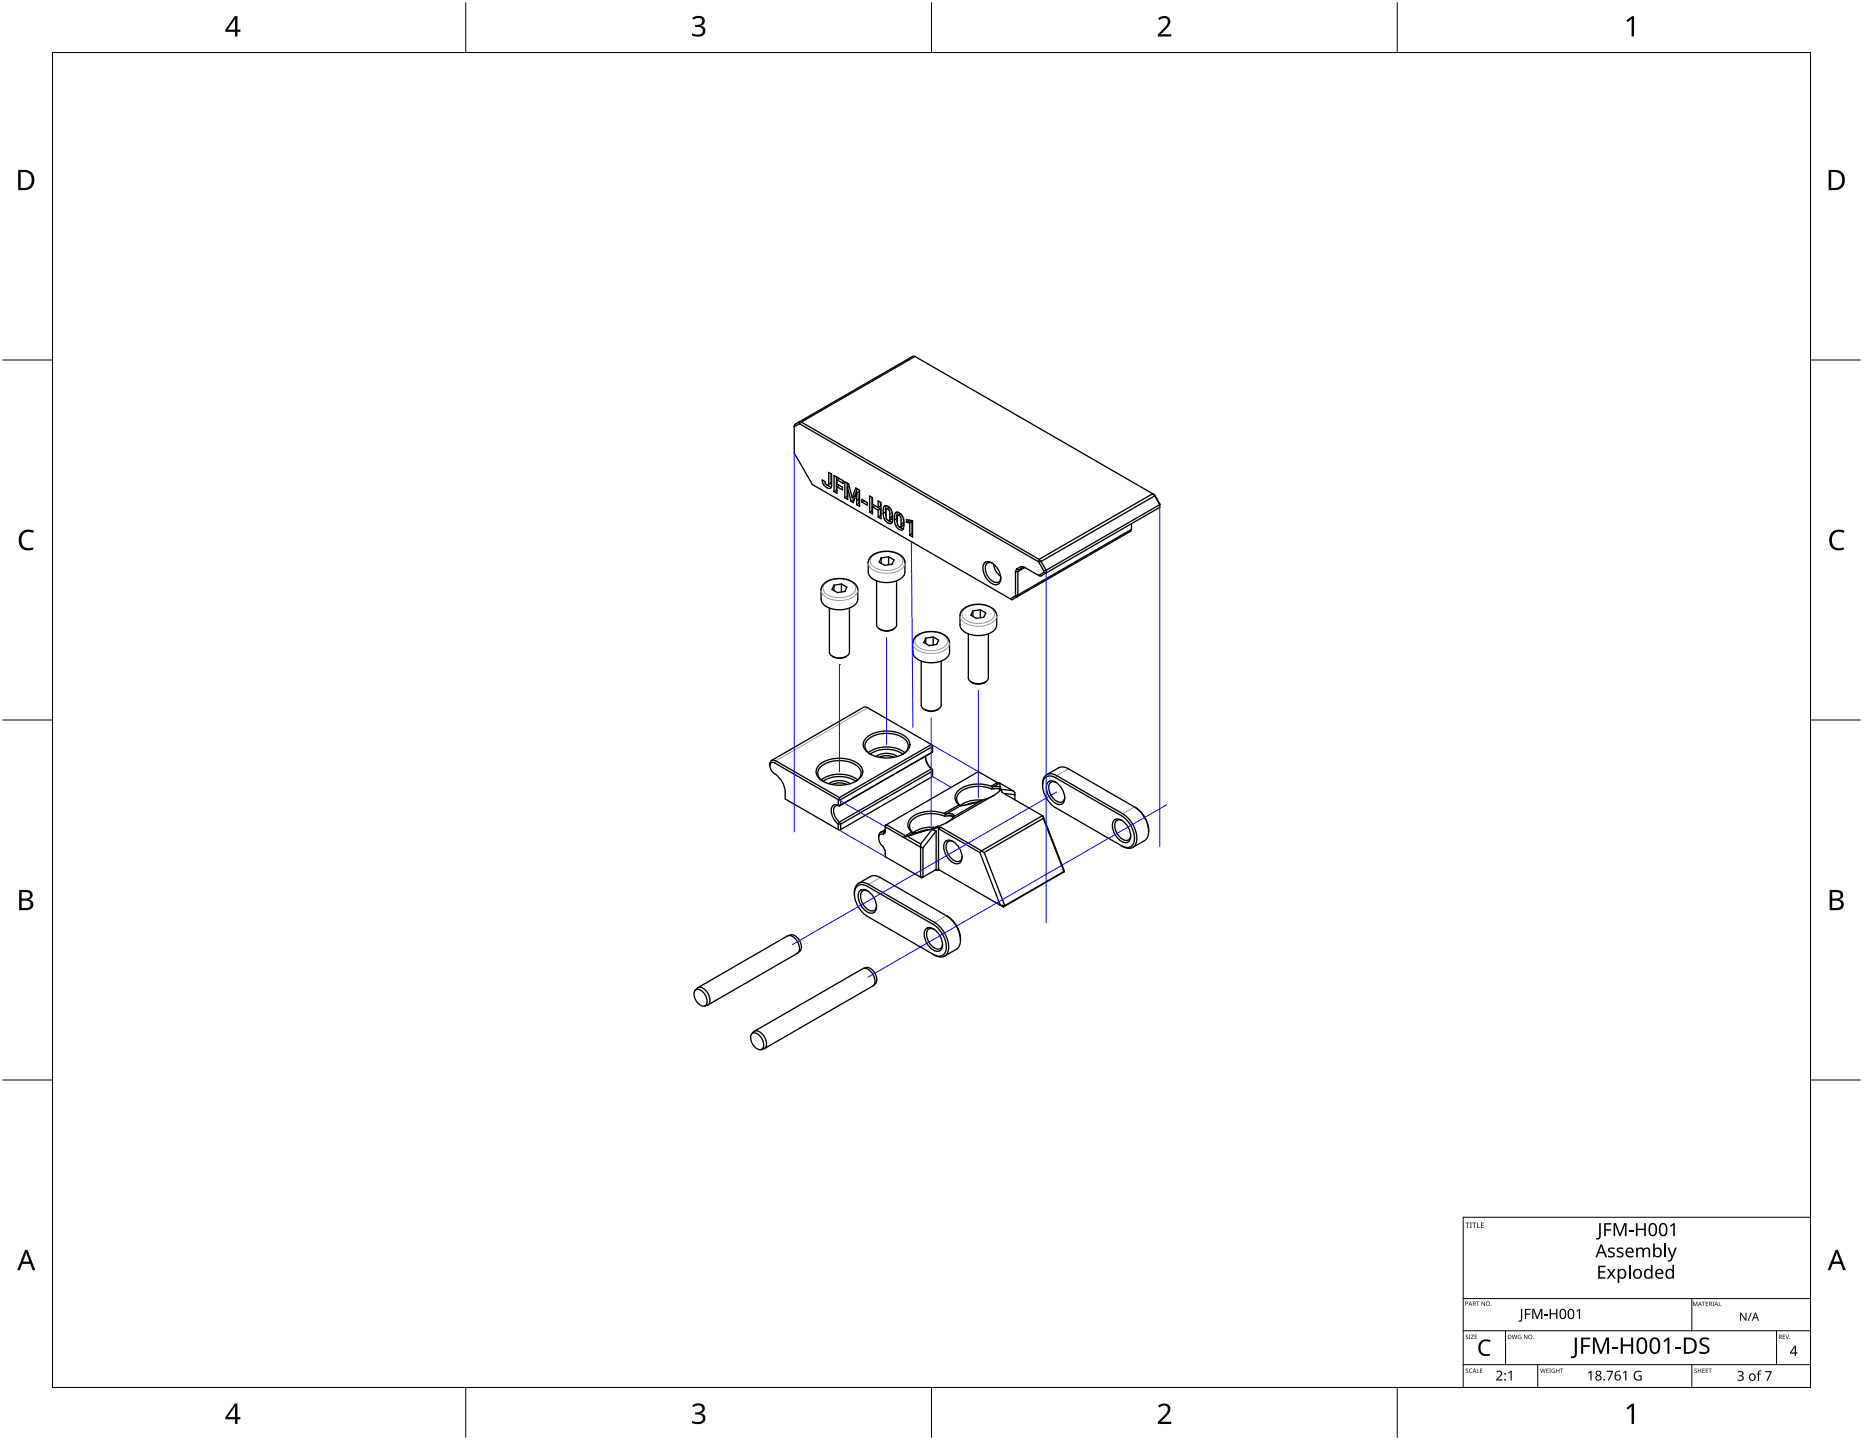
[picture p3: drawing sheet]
<svg xmlns="http://www.w3.org/2000/svg" width="559mm" height="432mm" viewBox="0 0 559 432" stroke-linecap="round" stroke-linejoin="round" font-family="sans-serif">
<g fill="none" stroke="#000" stroke-width=".4">
<path d="M274.4 106.9l-.6-.1-34.1 19.7M274.4 106.9l-34 19.7M274.4 106.9l71.3 41.2M238.5 127.2l-.3 .6v8.1l5.5 9.4 59.3 34.3M239.7 126.5l.1 .6M239.7 126.5l-1.2 .7M239.7 126.5l.7 .1M239.8 127.1l-1.6 .9 .3-.8M239.8 127.1l71.7 41.4M240.4 126.6l-.6 .5M240.4 126.6l71.3 41.1M246.6 143.9l.9 .5 .2 .8 .6 .3"/>
<path d="M246.6 143.9a2.22 2.22 0 0 0 2.6 2.4l.1-.2M248.3 145.5v.1M248.3 145.6l1 .5M248.4 145.5h-.1M248.4 145.5l.2-3.8 .8 .5-.1 3.9M249.3 142.1v2.7l-.9 .7M250.9 143v4M250.9 147l.1 .1M250.9 147l-.7 .4M251 143.9l1.9 1.1v-.8l-2.7-1.6v4.8M251 143.9v1.2l1.7 1v.8l-1.7-1M251 145.9v2l-.8-.5"/>
<path d="M251.7 145.5l-.7 .4M251.7 143.5l-.7 .4M254.1 148.9l.2 .1M254.1 148.9l-.7 .4M254.1 144.9v4M254.2 146.1l.1 3.7-.9-.5M254.2 146.1l1.1 4.3M254.7 145.8l-.5 .3M255.6 149.2l-1.1-4.1-1.1-.7v4.9M255.6 149.2l1.1-2.9 1.1 .7v4.8l-.9-.5M255.8 149.1l.2 .9M256 150l.2 .1"/>
<path d="M256 150l-.7 .4M256.9 150v1.3M257 147.8l.7-.4v2.2M257 147.8l-1.1 2.9-.6-.3M257 147.8l-.1 2.2M257.1 146.6l-.8 2.2-.7 .4M257.7 150.9l.1 .1M257.7 150.9l-.8 .4M257.7 149.6l-.8 .4M257.7 149.6v1.3M258.5 149.8l1.6 .9v.8l-1.6-1zM259.2 150.2l-.7 .3"/>
<path d="M261.6 153.2l.1 .1M261.6 149.1v4.1M261.6 153.2l-.8 .4M261.7 152v2.1l-.9-.5M261.7 152l1.7 1M262.4 151.6l-.7 .4M263.4 152.2l-1.7-1v-2l-.9-.5v4.9M263.4 152.2v-2l.9 .5v4.8l-.9-.5M263.4 153v2M263.4 152.2l.7 .4M264.1 154.6l.2 .1M264.1 150.6v1.2l-.7 .4"/>
<path d="M264.1 152.6v2M264.1 154.6l-.7 .4M264.1 152.6l-.7 .4M265.6 153.6l.1 1M265.6 153.6l-.7 .4M265.8 151.6l-.2 2M265.8 151.6a.8 .8 0 0 0-.9 1v1.4M265.8 151.6a2.66 2.66 0 0 1 1.8 2.1M266.6 156.1l.1 .1M266.7 152.2l-.7 .4M266.7 156.2l.9 .4M266.9 155.3v-1.2a1.02 1.02 0 0 0-1-1.5l-.1 2.2a1.16 1.16 0 0 0 .9 1.3"/>
<path d="M266.9 155.3l-.2 .8M267.6 154.8l-.1 .8-.8 .5M267.6 153.7v1.1M267.6 154.8l-.7 .5M267.6 153.7l.1 2.2a.94 .94 0 0 1-.5 1.1 .94 .94 0 0 1-1.2-.4 3.3 3.3 0 0 1-1.1-2.6M268.3 155.9a2.47 2.47 0 0 0 2.4 3l.2-.3M269 155.5l.1 1M269 155.5l-.7 .4M269.2 153.6l-.2 1.9M269.2 153.6a.8 .8 0 0 0-.9 1v1.3M269.2 153.6a2.66 2.66 0 0 1 1.8 2.1M269.3 154.5l-.2 .5v1.8a1.16 1.16 0 0 0 1 1.2"/>
<path d="M269.3 154.5a1.19 1.19 0 0 1 1 1.6v1.1M270 158.1h.1M270.1 154.1l-.8 .4M270.1 158.1l.8 .5M270.3 157.2l-.2 .8M271 156.8l-.1 .8-.8 .4M271 155.6v1.2M271 156.8l-.7 .4M271 155.7l-.1 2.9M271.9 156.6v-.8l1.8 .4v4.8l-.8-.5M271.9 156.6l1 .2M272.6 156.2l1 .2"/>
<path d="M272.6 155.9v.3M272.6 156.2l-.7 .4M272.9 156.8v3.7M273.6 156.4v3.7M273.6 156.4l-.7 .4M339.4 158.7l-.3 .6-35.6 20.6-.5-.3M339.4 158.7l-34.1 19.7M339.4 157v1.7M345.7 148.1l.6 .3M345.7 148.1l-34 19.6M345.7 148.1l.7 .6M346.3 148.4l1.6 2.7v1l-34.1 19.7"/>
<path d="M346.3 148.4l.1 .3M346.4 148.7l-34.1 19.7M346.4 148.7l1.5 2.6-34.1 19.7M247.1 175.1l1.1-.8a7.4 7.4 0 0 1 8.7 1.3l.4 1.1v3a4.3 4.3 0 0 1-4.5 3.1 6.7 6.7 0 0 1-6.2-2l-.3-1.1v-2.9l.2-.8zM250.1 175.5v1.6M252.4 175.1l1.6 1-.6 1.3-2.2 .3-1.6-.9 .5-1.3M252.4 175.1v2.4M252.4 175.1l-2.3 .4M261.2 166.9l1.1-.8a7.4 7.4 0 0 1 8.7 1.3l.4 1.1v3a4.3 4.3 0 0 1-4.5 3.1 6.7 6.7 0 0 1-6.1-2l-.4-1.1v-2.9l.2-.8zM262.9 174.2v13.2a2.98 2.98 0 0 0 3.7 1.7l1.2-.3a1.64 1.64 0 0 0 1.1-1.4v-13.2M264.3 167.3v1.6M266.5 167v2.3"/>
<path d="M266.5 167l1.7 .9-.6 1.3-2.3 .3-1.6-.9 .6-1.3M266.5 167l-2.2 .3M273.6 160.1l.1 .1M273.6 160.1l-.7 .4M295.2 168.9a2.12 2.12 0 0 1 3.2 .5 4.7 4.7 0 0 1 1.4 5.4 2.12 2.12 0 0 1-3.2-.5 4.7 4.7 0 0 1-1.4-5.4zM297.7 168.9a1.45 1.45 0 0 0-1.7 .1 1.45 1.45 0 0 0-.5 1.6 4.4 4.4 0 0 0 3.6 4.1 1.36 1.36 0 0 0 1.1-1.5M298 169.1a5.3 5.3 0 0 0 2.1 3.7M304.6 171.4v7.3M304.6 178.7l-1.6 .9M304.6 171.4h.7M304.9 170.6l.7 .3M304.9 170.6l-.3 .8"/>
<path d="M305.3 178.4l-.2 .6-.5-.3M305.3 178.4l-.7 .3M305.3 171.4v7M305.6 170.9l-.3 .5M306.2 169.9l.9 .1 4.4 2.5M306.2 169.9l-1.3 .7M306.2 169.9l.6 .2M306.8 170.1l.6 .1-2.1 1.2M306.8 170.1l-1.2 .8M311.5 168.5l1.6 2.7M311.5 172.5l.8 .2M311.7 167.7l-.2 .8"/>
<path d="M311.7 167.7l.6 .7M312.3 168.4l-.8 .1M312.3 168.4l1.5 2.6M313.1 171.2v.4M313.1 171.6l-1.6 .9M313.1 171.6l.7 .2M313.8 171l-.7 .2M313.8 171.8l-1.5 .9M313.8 171v.8M248.8 182.3v13.3a2.98 2.98 0 0 0 3.7 1.7l1.2-.4a1.64 1.64 0 0 0 1.1-1.3v-13.3M249.7 196.8a3.9 3.9 0 0 0 4.2 0M263.8 188.6a3.9 3.9 0 0 0 4.2 0"/>
<path d="M274.6 191l1.1-.8a7.4 7.4 0 0 1 8.7 1.3l.4 1.1v3a4.3 4.3 0 0 1-4.5 3.1 6.7 6.7 0 0 1-6.1-2l-.4-1.1v-2.9l.2-.8zM276.3 198.2v13.3a2.98 2.98 0 0 0 3.7 1.6l1.2-.3a1.64 1.64 0 0 0 1.1-1.3v-13.3M277.7 191.4v1.6M279.9 191v2.4M279.9 191l1.6 1-.6 1.2-2.2 .4-1.6-1 .6-1.2M279.9 191l-2.2 .4M288.8 182.8l1.1-.8a7.4 7.4 0 0 1 8.7 1.3l.3 1.1 .1 3a4.3 4.3 0 0 1-4.6 3.1 6.7 6.7 0 0 1-6.1-2l-.3-1.1v-2.9l.2-.8zM290.5 190.1v13.2a2.98 2.98 0 0 0 3.6 1.7l1.2-.4a1.64 1.64 0 0 0 1.2-1.3v-13.2M291.8 183.2v1.6M294 182.8l1.7 1-.6 1.3-2.2 .3-1.7-.9 .6-1.3M294 182.8v2.4M294 182.8l-2.2 .4"/>
<path d="M277.2 212.7a3.9 3.9 0 0 0 4.2 0M291.3 204.5a3.9 3.9 0 0 0 4.3 0M230.9 229.6a1.17 1.17 0 0 1 .4-1.4 1.17 1.17 0 0 1 1.4-.1l19.1 11.1M245.6 229.6a9.9 9.9 0 0 1 12.4 0 2.91 2.91 0 0 1-1.3 4.7 10.2 10.2 0 0 1-11.1-1 2.6 2.6 0 0 1 0-3.7zM246.3 233.9a9.5 9.5 0 0 1 10.9 0M247 234.4a2.78 2.78 0 0 1-1.7-2.7 2.78 2.78 0 0 1 1.9-2.5 9.5 9.5 0 0 1 10.4 .9 2.65 2.65 0 0 1-1.1 4.3M249.5 235.2a5.4 5.4 0 0 1 4.5 0M251.4 239.8l-19.6-11.2a1.09 1.09 0 0 0-.9 .7 1.09 1.09 0 0 0 .2 1.1 6 6 0 0 0 2.5 2.6 7.1 7.1 0 0 1 1.9 4.5v2.1l16.3 9.4 .3-.2M251.4 239.8v1.6M251.8 239.6l.3 .2M251.8 239.6l-.4 .2M251.8 239.2v.4"/>
<path d="M252.1 239.8v1.6M255 235a5.8 5.8 0 0 0-6.4 0M256.7 234.3a8.9 8.9 0 0 0-9.8 0M259.7 221.4a9.9 9.9 0 0 1 12.4 0 2.91 2.91 0 0 1-1.2 4.7 10.2 10.2 0 0 1-11.2-1 2.6 2.6 0 0 1 0-3.7zM260.5 225.7a9.5 9.5 0 0 1 10.9 0M263.7 227.1a5.4 5.4 0 0 1 4.5 0M269.1 226.8a5.8 5.8 0 0 0-6.4 0M270.7 226.2a2.78 2.78 0 0 0 1.7-2.7 2.78 2.78 0 0 0-1.9-2.5 9.5 9.5 0 0 0-10.3 .9 2.65 2.65 0 0 0 1 4.3M270.8 226.1a8.9 8.9 0 0 0-9.8 0M277.6 226.9a5.6 5.6 0 0 0 2.1 3.9M277.6 226.7a4.6 4.6 0 0 0 1.8 3.9M279.4 223.2l-27.6 16"/>
<path d="M279.4 230.6l.3 .2M279.4 230.6l.3 .6-27.6 15.9M279.4 230.6l-27.6 15.9M279.7 225.5v-2l-19.4-11.3-1-.2-27.9 16M279.7 230.8v2l-27.6 16M279.7 225.5l-27.9 16.2M279.7 225.5l-27.6 15.9M279.7 223.9l-27.6 15.9M294.6 239.9h-.3a9.3 9.3 0 0 0-6.3 1.7M294.6 239.9l-1.9 .7M294.6 239.9l-8.6 5M297.5 236.6a9.7 9.7 0 0 0-9.8 1.2 2.49 2.49 0 0 0 .3 3.8"/>
<path d="M297.5 236.6l1.6-.2 .8 .3M297.5 235.6l.5 .3M297.5 235.6l.2 .3M297.7 235.9a10.4 10.4 0 0 0-10.5 1.4 2.68 2.68 0 0 0 .4 4.1M297.7 235.9l-.2 .7M297.9 238.6l-13.9 8M297.9 238.6l-3.3 1.3M298 235.9l2 .1M298 235.9l1.6-.9-6.1-3.6-28 16.1v2.2l-.6 .5M299.2 234.7l-1.7 .9M299.3 234.7l.6 .1M299.9 234.8l.1 1.2"/>
<path d="M299.9 234.8l3.9 2.3M299.9 236.7v.1M299.9 237l-2 1.6M299.9 237v.1M299.9 237h.1M299.9 236.9v.1M299.9 236.8v.1M300 236l.1 .8M300.1 236.8v.1M300.1 236.8l-.2 .2M300.1 236.9l.4 .2M300.1 236.9l-.2 .1"/>
<path d="M301.1 237.9l3.3 .4M303.8 237.1l.6 .6v2.1M303.8 237.1l-3.3-.4v.8l12.4 7.2 6.1 15.8M312.7 235.4a2.64 2.64 0 0 1 3.2-3.3l20.9 11.9a9 9 0 0 1 4.1 8.5 2.49 2.49 0 0 1-4.1 1.3l-20.2-11.6a8.2 8.2 0 0 1-3.8-7.8 2.28 2.28 0 0 1 3.8-1.2l19.8 11.4a8.2 8.2 0 0 1 3.8 7.8 2.28 2.28 0 0 1-3.8 1.2M314 232.3l3.9-2.2 1-.1 1 .3 20.7 11.9a8.5 8.5 0 0 1 3.9 7.1M314.3 234.7a2.18 2.18 0 0 1 3.2 .5 4.9 4.9 0 0 1 1.4 5.5 2.18 2.18 0 0 1-3.2-.5 4.9 4.9 0 0 1-1.4-5.5zM316.8 234.6a1.49 1.49 0 0 0-1.8 .1 1.49 1.49 0 0 0-.4 1.7 4.6 4.6 0 0 0 3.6 4.2 1.4 1.4 0 0 0 1.2-1.5M251.4 241.4a1.52 1.52 0 0 0-1.7 .3 1.52 1.52 0 0 0-.4 1.7 5.6 5.6 0 0 0 2.1 3.7M251.4 247.1h.7M251.4 241.4l.4 .3M251.4 247.1v1.7M251.8 241.7a1.3 1.3 0 0 0-1.5 .2 1.3 1.3 0 0 0-.3 1.4 4.8 4.8 0 0 0 1.8 3.2"/>
<path d="M251.8 246.5l.3 .6M251.8 246.5l-.4 .6M252.1 247.1v1.7M252.1 241.4l-.3 .3M252.1 241.4h-.7M264.9 250.2l-.3-.1a1.11 1.11 0 0 0-1 1.7l.8 1.6a3.3 3.3 0 0 1 1.1 3.5l11 6.3 .3-.2M265.2 249.5l-.3 .7M265.2 249.5a1.26 1.26 0 0 0-1.4 .3 1.26 1.26 0 0 0-.3 1.5M265.5 248.8l-1.4 .8M265.5 249.3l-.3 .2M271.6 250.6l-5.7-3.3-.4 .6 10.6 6.1M271.6 250.6l.8 .1"/>
<path d="M272.2 250.8l4 2.3M272.4 250.7l-1.4 .4 1.2-.3M273.5 249.5l.3 .4M273.5 249.5l-1.9 1.1M273.7 249.8l.1 .1M273.8 249.9l-1.4 .8M275.5 249.6l-1.8 .2M276.1 254v9h.7M276.2 253.1v.9M276.2 254l.6 .2M276.2 254h-.1M276.8 254.2v8.8"/>
<path d="M277.2 249.2l-1.7 .4M277.2 249.2l-5 1.6M278.8 248.8l-1.8 .2-1.5 .5M279.5 248.8l-3.3 4.3M279.5 248.8l1.3 .4M280.4 248.1l-3.2 1.1M280.7 248l-.3 .1M280.8 249.2v11.5M280.8 249.2l-4 5M281.1 247.9l-.4 .1M281.1 247.9l.4 .2M281.3 247.8l-.6 .2"/>
<path d="M281.3 247.8l-.2 .1M281.5 248.1l-2 .7M281.5 248.1h.7M281.5 248.5v12.2M281.5 248.5l12.4 7.2M282.2 248.1l12.2 7M282.2 248.1l-.7 .4M283.4 244.8l1.6-.2 .8 .3M283.4 244.8a9.7 9.7 0 0 0-9.9 1.2 2.49 2.49 0 0 0 .4 3.8 9.4 9.4 0 0 1 6.5-1.7M283.4 243.8l.2 .3-.2 .7M283.4 243.8l.5 .2M283.5 252.4a2.18 2.18 0 0 1 3.2 .6 4.9 4.9 0 0 1 1.5 5.5 2.18 2.18 0 0 1-3.3-.5 4.9 4.9 0 0 1-1.4-5.6z"/>
<path d="M283.6 244.1a10.4 10.4 0 0 0-10.5 1.3 2.68 2.68 0 0 0 .4 4.1M283.9 244h1.4a.6 .6 0 0 1 .7 .2 .6 .6 0 0 1 0 .7M284 246.6l-2.7 1.2M285.8 244.9h.1M285.8 245.2l-1.8 1.4M285.8 244.9l-.1 .3M286 244.9l-.2 .3M286 252.4a1.49 1.49 0 0 0-1.8 .1 1.49 1.49 0 0 0-.4 1.7 4.6 4.6 0 0 0 3.6 4.2 1.4 1.4 0 0 0 1.2-1.6M287.6 241.4l.4 .3M287.6 241.4l-4.2 2.4M288 241.7l-4.1 2.3M288 241.6v.1"/>
<path d="M289.6 241.4l-1.6 .2M292.7 240.6l-3.1 .8M293.9 255.7l6.1 15.7 1.4 .2M294.4 255.1v.1M294.4 255.2l-.5 .5M294.4 255.2l.8 .4M295.2 255.6l6.2 16M312.7 244.6l-18.3 10.5M312.7 244.6h.1M312.7 244.6l.2 .8M312.9 245.4l6.2 15.9M312.9 245.4l-17.7 10.2"/>
<path d="M334.1 246.1a2.18 2.18 0 0 1 3.2 .5 4.9 4.9 0 0 1 1.4 5.6 2.18 2.18 0 0 1-3.2-.6 4.9 4.9 0 0 1-1.4-5.5zM336.6 246.1a1.49 1.49 0 0 0-1.8 0 1.49 1.49 0 0 0-.4 1.7 4.6 4.6 0 0 0 3.6 4.2 1.4 1.4 0 0 0 1.2-1.5M340.3 242a9 9 0 0 1 4.1 8.5l-.6 1.2-.5 .4-3.5 2M256.3 268a2.64 2.64 0 0 1 3.1-3.3l20.9 11.9a9 9 0 0 1 4.1 8.5 2.49 2.49 0 0 1-4.1 1.3l-20.1-11.6a8.2 8.2 0 0 1-3.8-7.8 2.28 2.28 0 0 1 3.8-1.2l19.8 11.4a8.2 8.2 0 0 1 3.7 7.8 2.28 2.28 0 0 1-3.7 1.2M257.5 264.9l4-2.2 .9-.1 1.1 .3 20.7 11.9a8.5 8.5 0 0 1 3.9 7.1M257.8 267.3a2.18 2.18 0 0 1 3.3 .5 4.9 4.9 0 0 1 1.4 5.5 2.18 2.18 0 0 1-3.2-.5 4.9 4.9 0 0 1-1.5-5.5zM260.3 267.2a1.49 1.49 0 0 0-1.7 .1 1.49 1.49 0 0 0-.5 1.7 4.6 4.6 0 0 0 3.7 4.2 1.4 1.4 0 0 0 1.1-1.5M277.6 278.7a2.18 2.18 0 0 1 3.3 .5 4.9 4.9 0 0 1 1.4 5.5 2.18 2.18 0 0 1-3.2-.5 4.9 4.9 0 0 1-1.5-5.5zM280.1 278.6a1.49 1.49 0 0 0-1.7 .1 1.49 1.49 0 0 0-.5 1.7 4.6 4.6 0 0 0 3.7 4.2 1.4 1.4 0 0 0 1.1-1.5M280.4 260.9h1.5M280.8 260.7l-4 2.3M280.8 260.7h.7"/>
<path d="M281.5 260.7l19.4 11.3M283.8 274.6a9 9 0 0 1 4.2 8.5l-.7 1.2-.5 .4-3.5 2M301.4 271.6l-.5 .4M319 260.5l.2 .9M319 260.5l.1 .8M319.1 261.3l.1 .1M319.1 261.3l-17.7 10.3M319.2 261.4l-18.3 10.6M208.4 297.1a1.73 1.73 0 0 1 2.7 .7l.4 .6a2.46 2.46 0 0 1 0 3.2 3.1 3.1 0 0 1-3.3-3zM208.5 296.9a1.71 1.71 0 0 1 3-.1 3.7 3.7 0 0 1 1.1 4.3l-1.3 .6M209.3 296.2l26.9-15.6a2.98 2.98 0 0 1 3.3 2.4l.3 1.2a1.64 1.64 0 0 1-.6 1.6l-26.9 15.6M236.4 280.5a2.78 2.78 0 0 1 3.7 2.1l.2 .6a2.1 2.1 0 0 1-.9 2.5"/>
<path d="M259.1 290.3a2.78 2.78 0 0 1 3.6 2.1l.2 .6a2.1 2.1 0 0 1-.9 2.5M225.4 310.1a1.73 1.73 0 0 1 2.7 .7l.4 .6a2.46 2.46 0 0 1 0 3.2 3.1 3.1 0 0 1-3.3-2.9zM225.5 310a1.71 1.71 0 0 1 3-.1 3.7 3.7 0 0 1 1.1 4.3l-1.3 .5M226.3 309.2l32.5-18.8a2.98 2.98 0 0 1 3.3 2.4l.3 1.2a1.64 1.64 0 0 1-.6 1.6l-32.5 18.8"/>
</g>
<g fill="none" stroke="#999" stroke-width=".3">
<path d="M247.6 144.9l-.6 .4M248.7 145.8l-.7 .4M249.1 145.1l-.7 .4M249.3 146.2l-.5 .3M249.3 144.6l-.7 .4M265.4 151.7l-.1 .1M265.6 152.7l-.7 .4M265.8 155.4l-.5 .3M266.9 152.3l-.6 .3M267 156.4l-.7 .4M267.3 152.8l-.5 .3M267.5 155.6l-.7 .4"/>
<path d="M267.6 153.7l-.7 .4M268.8 153.6l-.1 .1M269 154.6l-.7 .4M269.2 157.3l-.5 .3M270.3 154.2l-.6 .4M270.4 158.4l-.7 .4M270.7 154.8l-.5 .3M270.9 157.6l-.7 .4M271 155.6l-.7 .5M247.7 174.8a7 7 0 0 1 8.6 .5 2.06 2.06 0 0 1-1.1 3.1 7 7 0 0 1-7.9-.9 1.86 1.86 0 0 1 .4-2.7zM257.3 176.9a4.3 4.3 0 0 1-4.5 3.1 6.8 6.8 0 0 1-6.1-2l-.4-1M261.9 166.7a7 7 0 0 1 8.5 .4 2.06 2.06 0 0 1-1 3.1 7 7 0 0 1-8-.9 1.86 1.86 0 0 1 .5-2.6z"/>
<path d="M271.4 168.7a4.3 4.3 0 0 1-4.5 3.2 6.8 6.8 0 0 1-6.1-2l-.4-1.1M275.2 190.7a7 7 0 0 1 8.6 .5 2.06 2.06 0 0 1-1 3.1 7 7 0 0 1-8-.9 1.86 1.86 0 0 1 .4-2.7zM284.8 192.8a4.3 4.3 0 0 1-4.5 3.1 6.8 6.8 0 0 1-6.1-2l-.4-1.1M289.4 182.6a7 7 0 0 1 8.6 .4 2.06 2.06 0 0 1-1.1 3.1 7 7 0 0 1-8-.9 1.86 1.86 0 0 1 .5-2.6zM299 184.6a4.3 4.3 0 0 1-4.6 3.2 6.8 6.8 0 0 1-6.1-2l-.3-1.1M260.3 212.2l-27.6 15.9-.4 .7M320.5 230.5l-3.5 2.1-.4 .6M340.3 242l-3.5 2-.4 .6M264 263.1l-3.5 2.1-.3 .6M283.8 274.6l-3.5 2-.3 .6"/>
</g>
<path d="M15.7 15.7h527.4v400.4h-527.4z" fill="none" stroke="#000" stroke-width=".3"/>
<path d="M139.7 .8v14.9M279.4 .8v14.9M419.1 .8v14.9M.8 108h14.9M543.1 108h14.9M.8 215.9h14.9M543.1 215.9h14.9M.8 323.9h14.9M543.1 323.9h14.9M139.7 416.1v14.9M279.4 416.1v14.9M419.1 416.1v14.9" fill="none" stroke="#000" stroke-width=".3"/>
<g fill="#000">
<path d="M207.6 5.4a2.36 2.36 0 0 1 3.8 .5 1.49 1.49 0 0 1-1.3 1.8 1.62 1.62 0 0 1 1.5 1.8 1.62 1.62 0 0 1-1.8 1.5l-2.2-.3v-.7a2.16 2.16 0 0 0 3.2-.5 1.23 1.23 0 0 0-1.7-1.4h-.6v-.6a1.55 1.55 0 0 0 2.1-1.2 1.51 1.51 0 0 0-2.6-.4zM347.4 5.5a2.07 2.07 0 0 1 2.1-.8 2.07 2.07 0 0 1 1.6 1.7 4 4 0 0 1-1.6 2.6l-1.3 1.3h3.1v.7h-4v-.7l1.6-1.6a2.6 2.6 0 0 0 1.2-2.8 1.64 1.64 0 0 0-2.3 .1zM487.9 6.1l1.6-1.2h.6v6h-.7v-5.3l-1.1 1zM6.4 159.7a3.4 3.4 0 0 1 3.8-.5l-.3 .6a2.3 2.3 0 0 0-2.7 .1 2.3 2.3 0 0 0-.7 2.6 2.15 2.15 0 0 0 3.1 1.7l.4-.1v.7a3 3 0 0 1-3.5-.4 3 3 0 0 1-.8-3.4zM549.4 159.7a3.4 3.4 0 0 1 3.9-.5l-.3 .6a2.3 2.3 0 0 0-2.7 .1 2.3 2.3 0 0 0-.8 2.6 2.15 2.15 0 0 0 3.1 1.7l.4-.1v.7a3 3 0 0 1-3.4-.4 3 3 0 0 1-.8-3.4zM207.6 421.4a2.36 2.36 0 0 1 3.8 .6 1.49 1.49 0 0 1-1.3 1.8 1.62 1.62 0 0 1 1.5 1.8 1.62 1.62 0 0 1-1.8 1.4l-2.2-.3v-.7a2.16 2.16 0 0 0 3.2-.5 1.23 1.23 0 0 0-1.7-1.4h-.6v-.6a1.55 1.55 0 0 0 2.1-1.1 1.51 1.51 0 0 0-2.6-.5zM347.4 421.6a2.07 2.07 0 0 1 2.1-.8 2.07 2.07 0 0 1 1.6 1.7 4 4 0 0 1-1.6 2.5l-1.3 1.3h3.1v.7h-4v-.6l1.6-1.6a2.6 2.6 0 0 0 1.2-2.9 1.64 1.64 0 0 0-2.3 .2zM487.9 422.2l1.6-1.3h.6v6.1h-.7v-5.3l-1.1 1z"/>
<path d="M70.4 4.8h.8v4.1h.9v.6h-.9v1.4h-.7v-1.4h-2.9v-.6zM70.5 5.6l-2.2 3.3h2.2z"/>
<path d="M5.4 51h1.9a3 3 0 0 1 3 3.1 3 3 0 0 1-3.2 2.9h-1.7zM6.2 51.6v4.8h.8a2.39 2.39 0 0 0 2.5-2.2 2.39 2.39 0 0 0-2-2.6z"/>
<path d="M548.5 51h1.9a3 3 0 0 1 3 3.1 3 3 0 0 1-3.2 2.9h-1.7zM549.3 51.6v4.8h.8a2.39 2.39 0 0 0 2.4-2.2 2.39 2.39 0 0 0-2-2.6z"/>
<path d="M5.8 266.9h1.7a1.71 1.71 0 0 1 2.3 1.7 1.39 1.39 0 0 1-1.2 1.1 1.64 1.64 0 0 1 1.4 2 1.64 1.64 0 0 1-2.1 1.2h-2.1zM6.5 270.1v2.2h1.2a1.15 1.15 0 0 0 1.5-1.2 1.15 1.15 0 0 0-1.5-1zM6.5 267.5v1.9h1.1a1.04 1.04 0 0 0 1.4-1 1.04 1.04 0 0 0-1.5-.9z"/>
<path d="M548.8 266.9h1.7a1.71 1.71 0 0 1 2.3 1.7 1.39 1.39 0 0 1-1.1 1.1 1.64 1.64 0 0 1 1.3 2 1.64 1.64 0 0 1-2.1 1.2h-2.1zM549.6 270.1v2.2h1.2a1.15 1.15 0 0 0 1.4-1.2 1.15 1.15 0 0 0-1.5-1zM549.6 267.5v1.9h1.1a1.04 1.04 0 0 0 1.3-1 1.04 1.04 0 0 0-1.4-.9z"/>
<path d="M7.5 374.8h.7l2.4 6.1h-.8l-.7-1.9h-2.4l-.8 1.9h-.7zM7.9 375.6l-1 2.7h1.9z"/>
<path d="M550.6 374.8h.7l2.3 6.1h-.8l-.7-1.9h-2.4l-.7 1.9h-.8zM550.9 375.6l-.9 2.7h1.9z"/>
<path d="M70.4 420.9h.8v4h.9v.7h-.9v1.4h-.7v-1.4h-2.9v-.6zM70.5 421.7l-2.2 3.2h2.2z"/>
</g>
<g fill="#000">
<path d="M439.6 366.6h1.2v.2h-.5v1.4h-.2v-1.4h-.5zM440.9 366.6h.6l-.2 .2v1.3l.2 .1h-.6l.2-.1v-1.3zM441.6 366.6h1.2v.2h-.5v1.4h-.2v-1.4h-.5zM443.1 366.6h.2v1.5h.7v.1h-.9zM444.2 366.6h.9v.2h-.7v.5h.7v.2h-.7v.6h.7v.1h-.9zM479.7 366.8h.4v3.8a.99 .99 0 0 1-1.4 1v-.4a.6 .6 0 0 0 .7 0 .6 .6 0 0 0 .3-.6zM481.2 366.8h2.1v.4h-1.6v1.4h1.5v.4h-1.5v1.7h-.5zM482.5 374.4l.7-.3 1.1 .1-.1 .4-.6-.1a.47 .47 0 0 0-.8 .2 .47 .47 0 0 0 .5 .6 .97 .97 0 0 1 1.1 1.1 .97 .97 0 0 1-1.4 .7l-.7-.2v-.4l.7 .2a.56 .56 0 0 0 .9-.4 .56 .56 0 0 0-.7-.6l-.2-.1a.78 .78 0 0 1-.5-1.2zM484 366.8h.7l1.2 3.2 1.3-3.2h.7v3.9h-.5v-3.4l-1.3 3.4h-.4l-1.3-3.4v3.4h-.4zM485.1 374.4l.7-.3 1.1 .1-.1 .4-.6-.1a.47 .47 0 0 0-.8 .2 .47 .47 0 0 0 .5 .6 .97 .97 0 0 1 1.1 1.1 .97 .97 0 0 1-1.4 .7l-.7-.2v-.4l.7 .2a.56 .56 0 0 0 .9-.4 .56 .56 0 0 0-.7-.6l-.2-.1a.78 .78 0 0 1-.5-1.2zM488.6 369h1.3v.4h-1.3zM490.7 366.8h.5v1.6h2v-1.6h.5v3.9h-.5v-1.8h-2v1.8h-.5z"/>
<path d="M490.8 374.1h.4v.4a1.1 1.1 0 0 1 1.8 0 1.04 1.04 0 0 1 1.2-.4 1.04 1.04 0 0 1 .8 1v1.9h-.5v-1.9a.71 .71 0 0 0-.9-.6 .71 .71 0 0 0-.5 .9v1.6h-.5v-1.9a.73 .73 0 0 0-.9-.6 .73 .73 0 0 0-.4 1v1.5h-.5zM499.2 372.9h.5v4.1h-.5zM500.2 374.1h.5l.8 2.5 .9-2.5h.5l-1.2 3.3a1.11 1.11 0 0 1-1.5 .9v-.4l.7-.1 .4-.8zM500.9 367.6l1.1-.8h.3v3.9h-.4v-3.4l-.8 .6zM442.8 390.3h.9l-.4 .1v1.2h-.1v-1.2zM444.4 390.3l.9 1.1v-1.1h.1v1.3l-.9-1.1-.1 1.1zM456.2 392.5h.4v3a.78 .78 0 0 1-1.1 .8v-.3h.5l.2-.4zM457.4 392.5h1.7v.3h-1.3v1.1h1.2v.3h-1.2v1.3h-.4zM459.6 392.5h.6l.9 2.5 1-2.5h.5v3h-.4l.1-2.6-1.1 2.6h-.3l-1-2.6v2.6h-.3zM463.2 394.2h1v.4h-1zM464.8 392.5h.4v1.3h1.6v-1.3h.3v3h-.3v-1.4h-1.6v1.4h-.4zM472.8 393.1l.8-.6h.3v3h-.3v-2.6l-.6 .5z"/>
<path d="M479.4 379.5h2.1v.5h-1.6v1.2h1.6v.4h-1.6v1.4h1.6v.4h-2.1zM482 380.5h.6l.7 1.1 .8-1.1h.5l-1 1.4 1.1 1.5h-.6l-.8-1.1-.8 1.1h-.5l1-1.5zM488.6 379.3h.4v4.1h-.4zM507.8 390.3h.3l.4 1.1 .4-1.1h.2v1.3h-.1v-1.1l-.6 1.1-.4-1.1-.2 1.1zM510.5 390.3h.9l-.4 .2v1.1h-.1v-1.1zM511.6 390.3h.8l-.6 .2v.4h.5l-.5 .1v.5l.6 .1h-.8zM513.7 390.3h.4l-.1 .2 .1 1.1h-.4l.1-.1zM515.6 390.3h.1v1.2l.6 .1h-.7zM521.9 393.6h.4l1.3 2v-2h.3v2.4h-.4l-1.3-2v2h-.3zM525.1 393.6h.3l-.9 2.4h-.3zM439.7 400.4l.4-.2 .2 .2a.32 .32 0 0 0-.4 0 .32 .32 0 0 0-.1 .4 .32 .32 0 0 0 .4 .1 .41 .41 0 0 1 0 .6 .41 .41 0 0 1-.6-.2 .31 .31 0 0 0 .5 .2 .31 .31 0 0 0 0-.5l-.4-.3zM439.7 410.5l.4-.1 .2 .2a.32 .32 0 0 0-.4-.1 .32 .32 0 0 0-.1 .4 .32 .32 0 0 0 .4 .1 .41 .41 0 0 1 0 .7 .41 .41 0 0 1-.6-.2 .31 .31 0 0 0 .5 .1 .31 .31 0 0 0 0-.4l-.4-.3z"/>
<path d="M440.6 400.2h.5l-.2 .2 .2 1.1h-.5l.1-.1zM440.8 410.6l.4-.2 .4 .1-.1 .1a.52 .52 0 0 0-.7 .5 .52 .52 0 0 0 .7 .4 .61 .61 0 0 1-.8-.1 .61 .61 0 0 1 .1-.8zM441.2 400.2h.9l-.7 1.2 .7 .1h-.9l.7-1.1zM443 410.4h.2v1.1l.5 .2h-.7zM442.3 400.2h.8l-.6 .2v.4h.5l-.5 .1v.5l.6 .1h-.8zM443.9 410.4h.8l-.6 .1v.4h.5l-.5 .2v.4l.6 .2h-.8zM444 402.3a2.71 2.71 0 0 1 3.1-.4l-.2 .5a1.9 1.9 0 0 0-2.4 .3 1.9 1.9 0 0 0-.3 2.3 1.85 1.85 0 0 0 2.7 .9v.5a2.46 2.46 0 0 1-2.9-.4 2.46 2.46 0 0 1-.4-2.9zM448.8 411.3a1.01 1.01 0 0 1 1.6 0 1.01 1.01 0 0 1-.4 1.6l-.8 .7h1.5v.4h-1.9v-.3l1-1.1a.69 .69 0 0 0 .3-1.1 .69 .69 0 0 0-1.1 .1zM452.3 411.7l1.1-.7v3h-.3v-2.6l-.6 .5zM453.5 400.2h.1l.3 1.1 .3-1.1h.2l.3 1.1 .2-1.1h.2l-.3 1.3h-.2l-.3-1.1-.3 1.1h-.2zM455.4 400.4l.9-.1-.2 .1a.53 .53 0 0 0-.7 .5 .53 .53 0 0 0 .8 .5v-.4l-.3-.2h.4v.7a.71 .71 0 0 1-.9-.2 .71 .71 0 0 1 0-.9zM457.1 400.2l.9 1.1v-1.1h.1v1.3l-.9-1-.1 1z"/>
<path d="M462 410.4h.1l.3 1.1 .3-1.1h.2l.3 1.1 .2-1.1h.2l-.3 1.3h-.2l-.3-1.1-.3 1.1h-.2zM463.8 410.4h.7l-.5 .1v.4h.5l-.5 .2v.4l.5 .2h-.7zM464.7 410.4h.5l-.2 .1 .2 1.2h-.5l.2-.1zM465.5 410.6l.9-.1h-.2a.53 .53 0 0 0-.7 .6 .53 .53 0 0 0 .8 .4v-.3l-.3-.2h.4v.6a.71 .71 0 0 1-.9-.1 .71 .71 0 0 1 0-.9zM466.7 410.4h.2v.5h.7v-.5h.1v1.3h-.1v-.6h-.7v.6h-.2zM467.9 410.4h1l-.4 .1v1.2h-.2v-1.2zM472.4 401.1h.6v4.8a1.24 1.24 0 0 1-1.8 1.3v-.6a.74 .74 0 0 0 .8 .1 .74 .74 0 0 0 .4-.8zM474.3 401.1h2.7v.5h-2.1v1.7h1.9v.6h-1.9v2h-.6zM476.3 411.7l1.1-.7v3h-.4l.1-2.6-.6 .5zM477.8 401.1h.9l1.5 4 1.5-4h.9v4.8h-.6l.1-4.2-1.7 4.2h-.5l-1.6-4.2 .1 4.2h-.6zM481.9 411h1.9l-1.1 3h-.4l1.2-2.6h-1.6zM483.6 403.9h1.6v.5h-1.6z"/>
<path d="M486.7 411.7l1.1-.7v3h-.3v-2.6l-.6 .5zM486.1 401.1h.7v2h2.5v-2h.6v4.8h-.6v-2.2h-2.5v2.2h-.7zM490.4 411.4l.5-.3 .9-.1 .6 .2-.1 .3a1.2 1.2 0 0 0-1.9 .9 1.2 1.2 0 0 0 1.7 1.2v-.9h-.7v-.3h1v1.4a1.59 1.59 0 0 1-2.1-.3 1.59 1.59 0 0 1 .1-2.1zM498.9 402.1l1.3-1h.5v4.8h-.6l.1-4.2-1 .8zM502.5 403.9h1.6v.5h-1.6zM508.3 410.5l.4-.1 .2 .2a.32 .32 0 0 0-.4-.1 .32 .32 0 0 0-.1 .4 .32 .32 0 0 0 .4 .1 .41 .41 0 0 1 0 .7 .41 .41 0 0 1-.6-.2 .31 .31 0 0 0 .5 .1 .31 .31 0 0 0 0-.4l-.5-.3zM509.3 410.4h.1v.5h.7v-.5h.2v1.3h-.2v-.6h-.7v.6h-.1zM510.6 410.4h.7l-.5 .1v.4h.5l-.5 .2v.4l.5 .2h-.7zM511.6 410.4h.7l-.5 .1v.4h.5l-.5 .2v.4l.5 .2h-.7zM510 401.5a2.29 2.29 0 0 1 2.7-.2l-.2 .5a1.41 1.41 0 0 0-2.1 .3 1.83 1.83 0 0 0 1.7 1.4 1.36 1.36 0 0 1 .6 1.7 1.36 1.36 0 0 1-1.7 .8l-1.3-.2v-.6a1.72 1.72 0 0 0 2.4-.3 1.48 1.48 0 0 0-1.4-1.3 1.32 1.32 0 0 1-.7-2.1zM512.5 410.4h.9l-.4 .1v1.2h-.1v-1.2zM521.2 411.4a.96 .96 0 0 1 1.2-.4 .96 .96 0 0 1 .5 1.2l-.5 .3a.82 .82 0 0 1 .7 1 .82 .82 0 0 1-1.2 .6l-.8-.2v-.3l.6 .2a.6 .6 0 0 0 1-.5 .6 .6 0 0 0-.8-.6h-.3v-.3h.3a.58 .58 0 0 0 .7-.8 .58 .58 0 0 0-1.1-.1l-.2 .1z"/>
<path d="M527.4 411.1l1-.1-.1 .3h-.5l-.2 .2v.4h.6v.2h-.6v2h-.3v-2h-.4l.4-.2zM529.5 411.1h1.9l-1.2 3h-.4l1.2-2.6h-1.5zM534.7 400.2h.7l-.5 .2v.4h.5l-.5 .1v.5l.5 .1h-.7zM535.5 400.2h.2l.4 1.1 .4-1.1h.1l-.4 1.3z"/>
<path d="M480.1 373.1h.4l1.5 3.9h-.5l-.5-1.2h-1.5l-.5 1.2h-.5zM480.3 373.6l-.6 1.8h1.2z"/>
<path d="M487.9 374.5a1.25 1.25 0 0 1 1.5-.3 1.25 1.25 0 0 1 .6 1.5h-2a1.11 1.11 0 0 0 .7 1 1.11 1.11 0 0 0 1.2-.2v.4a1.58 1.58 0 0 1-2.1-.3 1.58 1.58 0 0 1 .1-2.1zM488.3 374.7l-.3 .6h1.5a.73 .73 0 0 0-.4-.8 .73 .73 0 0 0-.8 .2z"/>
<path d="M494.9 367a1.34 1.34 0 0 1 1.6 0 1.34 1.34 0 0 1 .5 1.5 1.57 1.57 0 0 1-1.6 2.2 2.64 2.64 0 0 1-.5-3.7zM495.2 367.3a2.41 2.41 0 0 0 .3 3 .91 .91 0 0 0 1-1.2 1.5 1.5 0 0 0-.8-2z"/>
<path d="M495.9 372.9h.4v1.6a1.28 1.28 0 0 1 1.7-.2 1.28 1.28 0 0 1 .4 1.6 1.21 1.21 0 0 1-.8 1.1 1.21 1.21 0 0 1-1.3-.3l-.1 .3h-.3zM496.5 374.7l-.2 .8a.89 .89 0 0 0 1 1.2 .89 .89 0 0 0 .6-1.4 .81 .81 0 0 0-.4-.8 .81 .81 0 0 0-1 .2z"/>
<path d="M498.1 367a1.34 1.34 0 0 1 1.5 0 1.34 1.34 0 0 1 .5 1.5 1.57 1.57 0 0 1-1.5 2.2 2.64 2.64 0 0 1-.5-3.7zM498.3 367.3a2.41 2.41 0 0 0 .4 3 .91 .91 0 0 0 1-1.2 1.5 1.5 0 0 0-.8-2z"/>
<path d="M439.5 390.3h.4a.43 .43 0 0 1 .4 .5 .43 .43 0 0 1-.6 .3v.5h-.2zM439.7 390.4v.5a.31 .31 0 0 0 .5-.2 .31 .31 0 0 0-.5-.3z"/>
<path d="M441 390.3l.6 1.3-.3-.4h-.5l-.4 .4zM441 390.4l-.2 .6h.4z"/>
<path d="M441.8 390.3h.3a.37 .37 0 0 1 .5 .2 .37 .37 0 0 1-.2 .5l.3 .6-.5-.6h-.3v.6h-.1zM441.9 390.4v.5h.2a.25 .25 0 0 0 .3-.2 .25 .25 0 0 0-.3-.3z"/>
<path d="M445.6 390.9a.65 .65 0 0 1 1.3 0 .65 .65 0 0 1-1.3 0zM445.9 390.9a.48 .48 0 0 0 .9 0 .48 .48 0 0 0-.9 0z"/>
<path d="M468.1 392.7a1.1 1.1 0 0 1 1.4 0 1.1 1.1 0 0 1 .3 1.3 1.11 1.11 0 0 1-1 1.6 1.11 1.11 0 0 1-1-1.6zM468.4 392.9a1.66 1.66 0 0 0 .4 2.3 1.54 1.54 0 0 0 0-2.4z"/>
<path d="M470.6 392.7a1.1 1.1 0 0 1 1.3 0 1.1 1.1 0 0 1 .3 1.3 1.11 1.11 0 0 1-1 1.6 1.11 1.11 0 0 1-1-1.6zM470.8 392.9a1.66 1.66 0 0 0 .4 2.3 1.54 1.54 0 0 0 0-2.4z"/>
<path d="M485.2 380.5h.4l.1 .4a1.27 1.27 0 0 1 1.6-.2 1.27 1.27 0 0 1 .5 1.6 1.2 1.2 0 0 1-.8 1.1 1.2 1.2 0 0 1-1.3-.3v1.6h-.5zM485.9 381.1l-.2 .5a.93 .93 0 0 0 .1 1.2 .93 .93 0 0 0 1.2 .1l.3-.5a.98 .98 0 0 0-.1-1.2 .98 .98 0 0 0-1.2-.2z"/>
<path d="M490.2 380.9a1.44 1.44 0 0 1 2 .1 1.44 1.44 0 0 1-.2 2 1.44 1.44 0 0 1-2-.2 1.96 1.96 0 0 1 .2-1.9zM490.6 381a1.13 1.13 0 0 0-.3 1.4 1.13 1.13 0 0 0 1.2 .6 1.1 1.1 0 0 0 .5-1.4 1.1 1.1 0 0 0-1.4-.6z"/>
<path d="M493.6 380.7l.8-.2 .8 .4v-1.6h.5v4.1h-.4l-.1-.4a1.27 1.27 0 0 1-1.6 .3 1.27 1.27 0 0 1-.5-1.7zM493.9 381l-.3 .5a.99 .99 0 0 0 .1 1.2 .99 .99 0 0 0 1.2 .2 1.14 1.14 0 0 0 .3-1.3 1.14 1.14 0 0 0-1.2-.7z"/>
<path d="M496.8 380.9a1.25 1.25 0 0 1 1.5-.3 1.25 1.25 0 0 1 .6 1.5h-2a1.11 1.11 0 0 0 .7 1 1.11 1.11 0 0 0 1.2-.2v.4a1.58 1.58 0 0 1-2.1-.3 1.58 1.58 0 0 1 .1-2.1zM497.2 381.1l-.2 .6h1.4a.73 .73 0 0 0-.4-.8 .73 .73 0 0 0-.8 .2z"/>
<path d="M500 380.7l.9-.2 .8 .4-.1-1.6h.5v4.1h-.4l-.1-.4a1.27 1.27 0 0 1-1.6 .3 1.27 1.27 0 0 1-.5-1.7zM500.3 381l-.2 .5a.99 .99 0 0 0 0 1.2 .99 .99 0 0 0 1.2 .2 1.14 1.14 0 0 0 .4-1.3 1.14 1.14 0 0 0-1.2-.7z"/>
<path d="M509.8 390.3l.7 1.3-.4-.4h-.5l-.3 .4zM509.9 390.5l-.2 .6h.4z"/>
<path d="M512.7 390.3h.3a.37 .37 0 0 1 .5 .3 .37 .37 0 0 1-.3 .5l.4 .5-.5-.5h-.3v.5h-.1zM512.8 390.5v.5h.2a.25 .25 0 0 0 .3-.3 .25 .25 0 0 0-.3-.2z"/>
<path d="M514.7 390.3l.7 1.3-.3-.4h-.6l-.3 .4zM514.8 390.5l-.2 .6h.4z"/>
<path d="M526.4 393.6h.3l.9 2.4h-.3l-.3-.7h-.9l-.3 .7h-.3zM526.5 393.9l-.3 1.1h.7z"/>
<path d="M442.2 410.4l.6 1.3-.3-.4h-.5l-.3 .4zM442.2 410.6l-.2 .5h.4z"/>
<path d="M452.3 400.2l.7 .1 .3 .5a.61 .61 0 0 1-.6 .7h-.4zM452.5 400.4v1l.4-.1 .2-.7z"/>
<path d="M458.3 400.9a.65 .65 0 0 1 1.3 0 .65 .65 0 0 1-1.3 0zM458.6 400.9a.48 .48 0 0 0 .9 0 .48 .48 0 0 0-.9 0z"/>
<path d="M478.7 411.3a.82 .82 0 0 1 1.2-.3 .82 .82 0 0 1 .1 1.3l-.2 .1a.86 .86 0 0 1 .5 1.2 .86 .86 0 0 1-1.3 .3 .78 .78 0 0 1-.5-.7 .78 .78 0 0 1 .6-.8l-.5-.5zM478.8 413.2a.6 .6 0 0 0 1.2 0 .6 .6 0 0 0-1.2 0zM478.9 411.8a.5 .5 0 0 0 1 0 .5 .5 0 0 0-1 0z"/>
<path d="M484.7 411.3l.4-.2a.5 .5 0 0 1 .9 .2 .99 .99 0 0 0-1.4 1.2 .93 .93 0 0 1 1.5 .2 .93 .93 0 0 1-.6 1.4 .93 .93 0 0 1-1.2-.8v-1.2zM484.6 413.1a.65 .65 0 0 0 1.3 0 .65 .65 0 0 0-1.3 0z"/>
<path d="M491.5 401.4a1.62 1.62 0 0 1 1.8-.1 1.62 1.62 0 0 1 .8 1.6 2.35 2.35 0 0 1-1.4 3.1 1.87 1.87 0 0 1-1.8-2.5l.1-1.3zM491.8 401.8a3 3 0 0 0 .4 3.7 1.14 1.14 0 0 0 1.3-1.5 1.88 1.88 0 0 0-1-2.5z"/>
<path d="M495.4 401.4a1.62 1.62 0 0 1 1.8-.1 1.62 1.62 0 0 1 .8 1.6 2.35 2.35 0 0 1-1.4 3.1 1.87 1.87 0 0 1-1.8-2.5l.1-1.3zM495.7 401.8a3 3 0 0 0 .4 3.7 1.14 1.14 0 0 0 1.3-1.5 1.88 1.88 0 0 0-1-2.5z"/>
<path d="M505.1 401.1h1.4a2.43 2.43 0 0 1 2.4 2.5 2.43 2.43 0 0 1-2.5 2.3h-1.3zM505.7 401.6v3.8h.6a1.91 1.91 0 0 0 2-1.8 1.91 1.91 0 0 0-1.8-2z"/>
<path d="M524.4 413a1.1 1.1 0 0 1 2.2 0 1.1 1.1 0 0 1-2.2 0zM525.2 412.2a.8 .8 0 0 0-.3 1.2 .8 .8 0 0 0 1.2 .2l.1-.5a.71 .71 0 0 0-.2-.8 .71 .71 0 0 0-.8-.1z"/>
<path d="M533.6 400.2h.3a.37 .37 0 0 1 .5 .3 .37 .37 0 0 1-.3 .4l.4 .6-.5-.5h-.3v.5h-.1zM533.7 400.4v.4h.2a.25 .25 0 0 0 .3-.2 .25 .25 0 0 0-.3-.2z"/>
<path d="M538.3 403.5h.4v2.1h.4v.3h-.4v.7h-.4v-.7h-1.4v-.3zM538.3 403.9l-1.1 1.7h1.1z"/>
<circle cx="447.3" cy="391.5" r=".12"/>
<circle cx="451.4" cy="413.8" r=".26"/>
<circle cx="451.5" cy="412" r=".27"/>
<circle cx="460" cy="401.4" r=".12"/>
<circle cx="481.2" cy="413.8" r=".26"/>
<circle cx="536.9" cy="401.4" r=".12"/>
</g>
<path d="M543 365h-104.1v50.8M438.9 399h104.1M438.9 389.4h104.1M451.6 399v10.2M507.5 389.4v9.6M532.9 399v10.2M438.9 409.2h104.1M461.2 409.2v6.6M507.5 409.2v6.6" fill="none" stroke="#000" stroke-width=".3"/>
<g fill="none" stroke="#00f" stroke-width=".3">
<path d="M238.2 135.9v113.6M347.9 152.1v101.7M273.4 162.4l.4 55.8M313.8 171.8v104.8M251.8 199.3h.1M251.8 199.3v32.1M265.9 191.1v32.1M279.3 215.2v32.5M293.5 207v32.1M251.4 239.8l14.1 8.1M279.7 223.5l13.8 7.9M279.7 232.8l5.6 3.3"/>
<path d="M317 237.5l-79.3 45.7M251.8 249l13.7 7.9M349.9 241.3l-89.6 51.7"/>
</g>
</svg>
